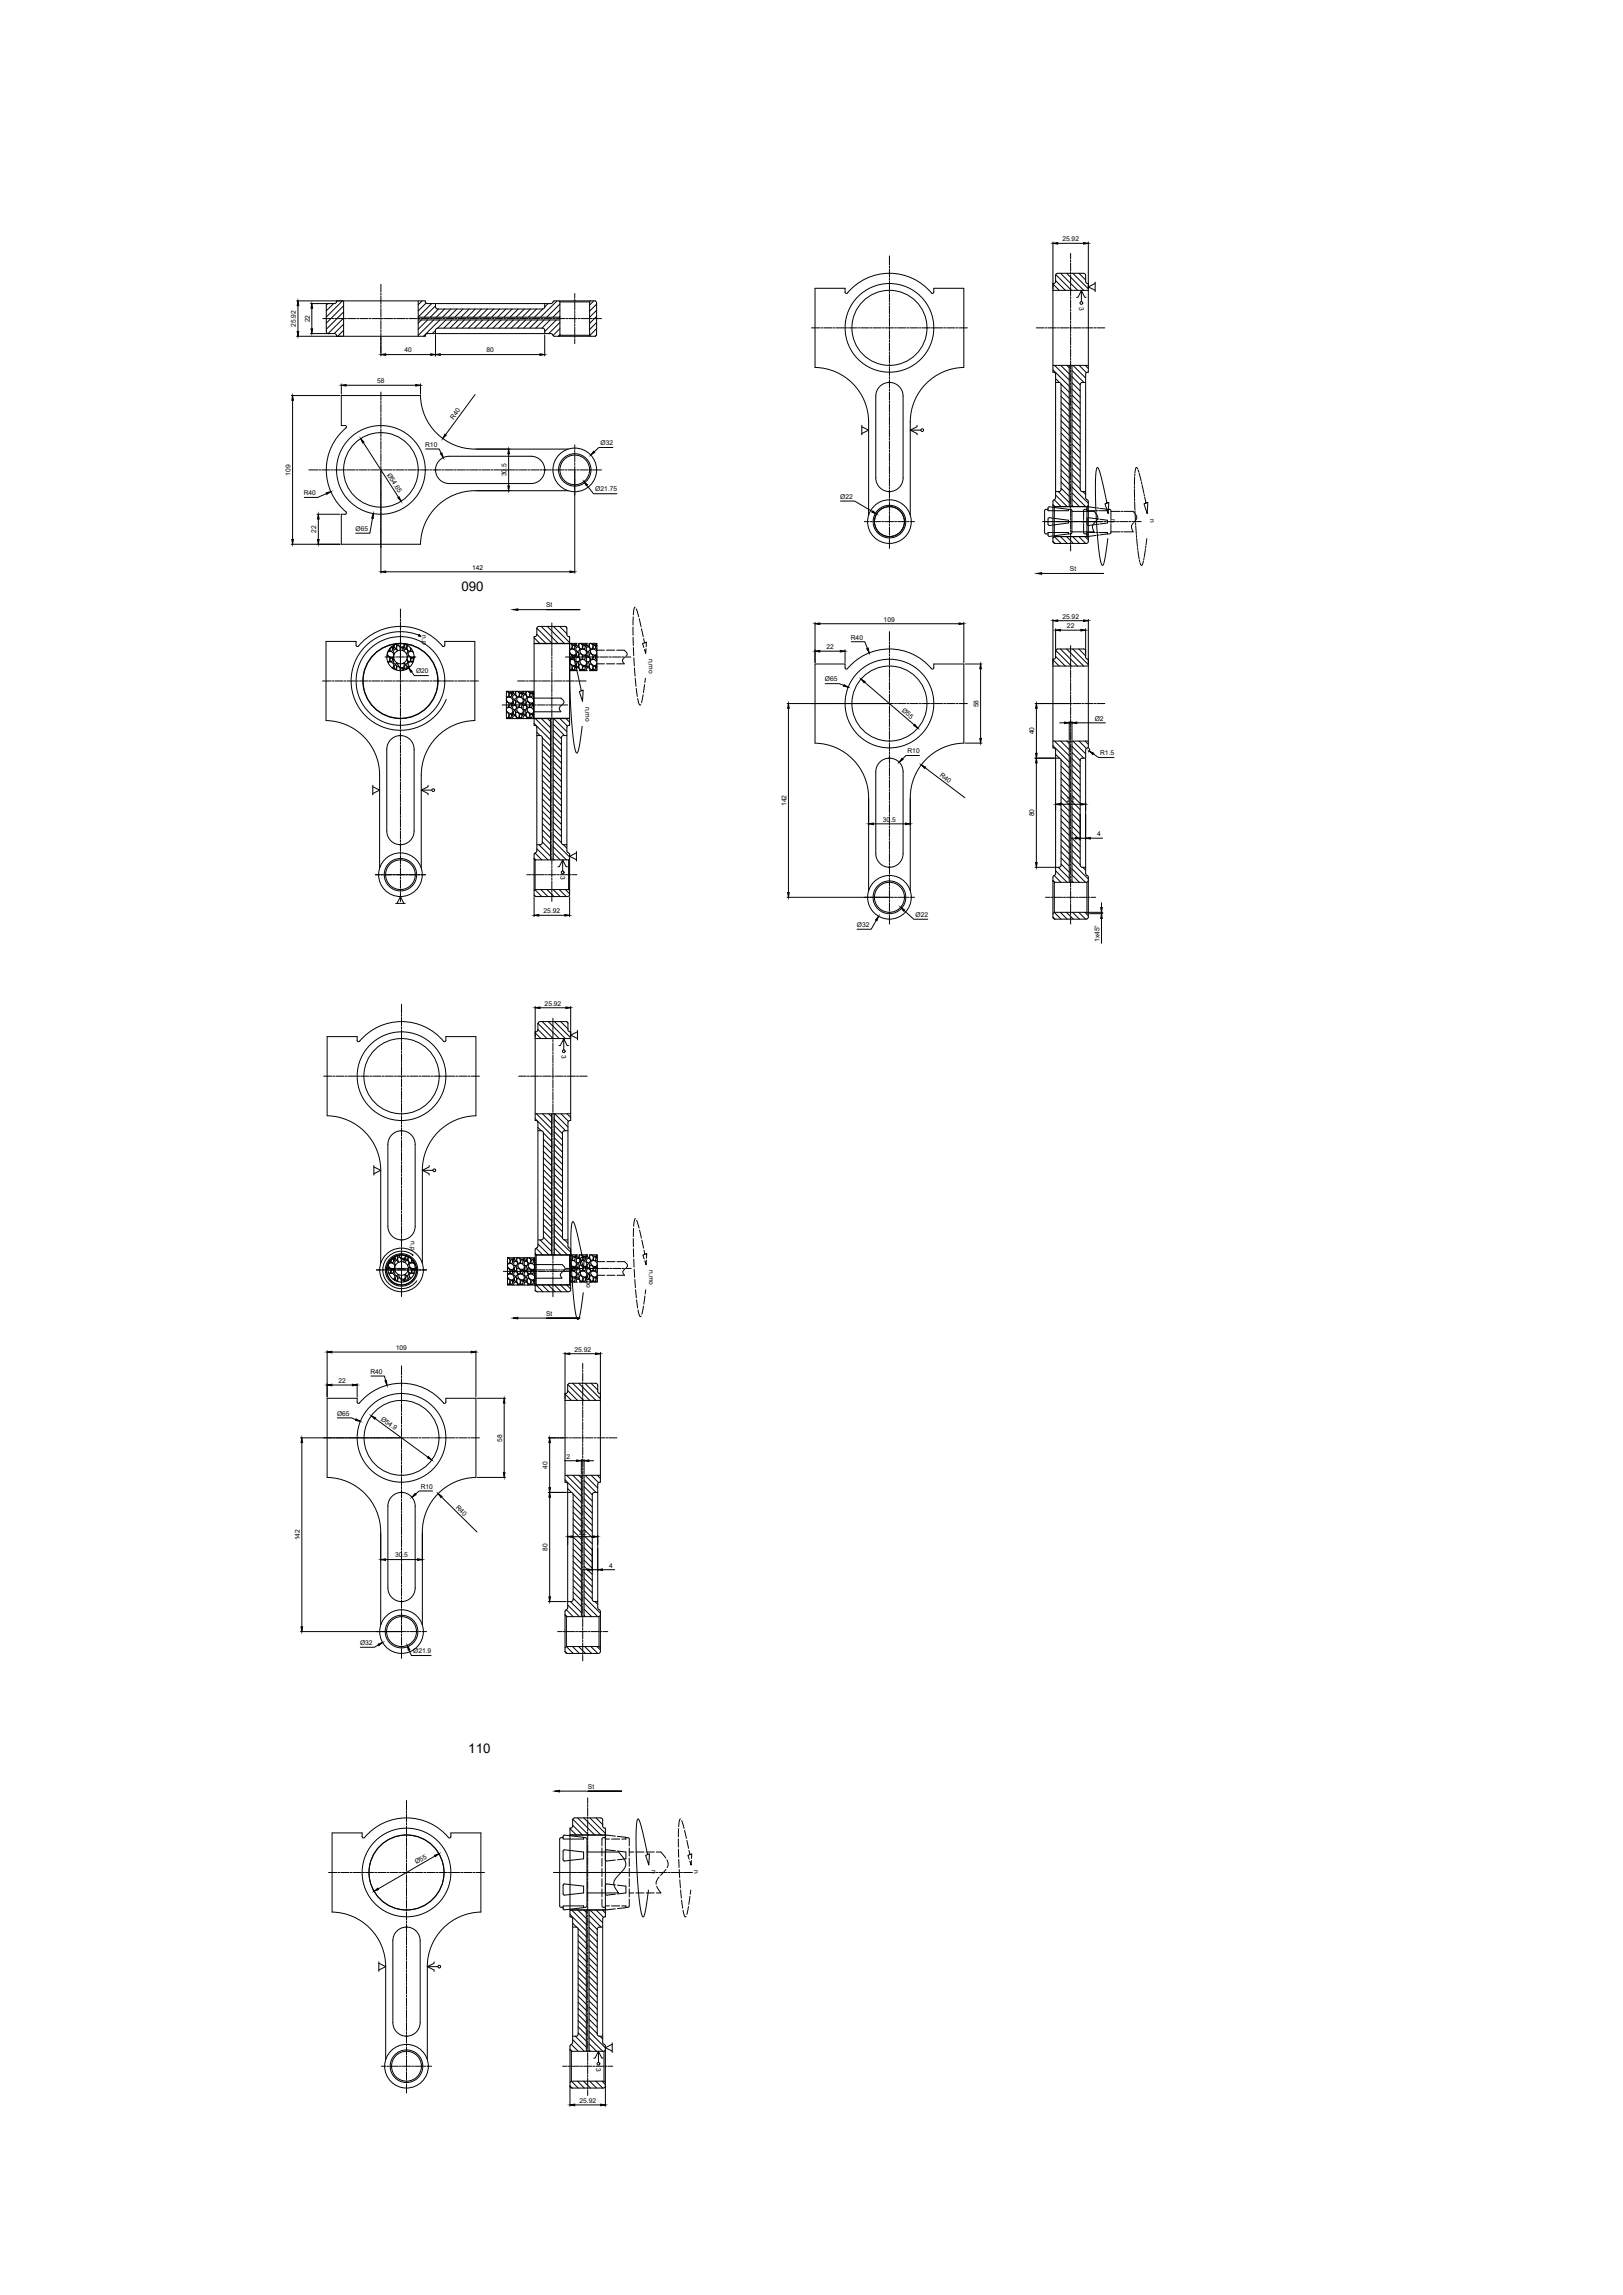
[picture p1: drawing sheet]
<svg xmlns="http://www.w3.org/2000/svg" width="1189mm" height="1682mm" viewBox="0 0 1189 1682" stroke-linecap="round" stroke-linejoin="round" font-family="sans-serif">
<defs><g id="words">
<g font-size="9.8">
<text x="338" y="433">090</text>
<text x="343" y="1285">110</text>
</g>
<g font-size="4.9">
<text x="778" y="177">25.92</text>
<text x="791" y="225" transform="rotate(90 791 225)">3</text>
<text x="217" y="240" transform="rotate(-90 217 240)">25.92</text>
<text x="227" y="236" transform="rotate(-90 227 236)">22</text>
<text x="296" y="258">40</text>
<text x="356" y="258">80</text>
<text x="276" y="281">58</text>
<text x="332" y="308" transform="rotate(-54 332 308)">R40</text>
<text x="311" y="328">R10</text>
<text x="440" y="326">Ø32</text>
<text x="213" y="349" transform="rotate(-90 213 349)">109</text>
<text x="283" y="348" transform="rotate(57 283 348)">Ø54.65</text>
<text x="371" y="349" transform="rotate(-90 371 349)">30.5</text>
<text x="222" y="363">R40</text>
<text x="436" y="360">Ø21.75</text>
<text x="615" y="366">Ø22</text>
<text x="814" y="380" transform="rotate(90 814 380)">n</text>
<text x="843" y="380" transform="rotate(90 843 380)">n</text>
<text x="260" y="389">Ø65</text>
<text x="232" y="391" transform="rotate(-90 232 391)">22</text>
<text x="346" y="418">142</text>
<text x="784" y="418">St</text>
<text x="400" y="445">St</text>
<text x="647" y="456">109</text>
<text x="778" y="453">25.92</text>
<text x="782" y="460">22</text>
<text x="309" y="466" transform="rotate(90 309 466)">n,p</text>
<text x="623" y="469">R40</text>
<text x="605" y="476">22</text>
<text x="475" y="483" transform="rotate(90 475 483)">n,mo</text>
<text x="305" y="494">Ø20</text>
<text x="604" y="499">Ø65</text>
<text x="429" y="518" transform="rotate(90 429 518)">n,mo</text>
<text x="660" y="521" transform="rotate(41 660 521)">Ø55</text>
<text x="717" y="518" transform="rotate(-90 717 518)">58</text>
<text x="802" y="528">Ø2</text>
<text x="758" y="538" transform="rotate(-90 758 538)">40</text>
<text x="665" y="552">R10</text>
<text x="806" y="554">R1.5</text>
<text x="688" y="569" transform="rotate(37 688 569)">R40</text>
<text x="782" y="588">22</text>
<text x="576" y="591" transform="rotate(-90 576 591)">142</text>
<text x="758" y="598" transform="rotate(-90 758 598)">80</text>
<text x="647" y="602">30.5</text>
<text x="804" y="613">4</text>
<text x="411" y="642" transform="rotate(90 411 642)">3</text>
<text x="398" y="669">25.92</text>
<text x="671" y="672">Ø22</text>
<text x="628" y="679">Ø32</text>
<text x="805" y="690" transform="rotate(-90 805 690)">1x45°</text>
<text x="399" y="737">25.92</text>
<text x="411" y="773" transform="rotate(90 411 773)">3</text>
<text x="301" y="910" transform="rotate(90 301 910)">n,p</text>
<text x="430" y="933" transform="rotate(90 430 933)">n,mo</text>
<text x="475" y="931" transform="rotate(90 475 931)">n,mo</text>
<text x="400" y="964">St</text>
<text x="290" y="989">109</text>
<text x="421" y="991">25.92</text>
<text x="271" y="1007">R40</text>
<text x="248" y="1014">22</text>
<text x="247" y="1038">Ø65</text>
<text x="279" y="1040" transform="rotate(36 279 1040)">Ø54.9</text>
<text x="368" y="1057" transform="rotate(-90 368 1057)">58</text>
<text x="415" y="1069">2</text>
<text x="401" y="1076" transform="rotate(-90 401 1076)">40</text>
<text x="308" y="1091">R10</text>
<text x="334" y="1105" transform="rotate(45 334 1105)">R40</text>
<text x="424" y="1125">22</text>
<text x="220" y="1129" transform="rotate(-90 220 1129)">142</text>
<text x="401" y="1137" transform="rotate(-90 401 1137)">80</text>
<text x="289" y="1141">30.5</text>
<text x="446" y="1149">4</text>
<text x="264" y="1206">Ø32</text>
<text x="303" y="1212">Ø21.9</text>
<text x="431" y="1311">St</text>
<text x="305" y="1366" transform="rotate(-30 305 1366)">Ø55</text>
<text x="477" y="1371" transform="rotate(90 477 1371)">n</text>
<text x="508" y="1371" transform="rotate(90 508 1371)">n</text>
<text x="437" y="1516" transform="rotate(90 437 1516)">3</text>
<text x="424" y="1541">25.92</text>
</g>
</g></defs>
<!-- layer: linha de eixo -->
<g fill="none" stroke="#000" stroke-width=".73">
<path d="M652 188v6M652 195v1M652 197v6M784 186v4M784 190v2M784 193v6M784 199v2M279 208v6M279 215v1M279 217v6M421 215v3M421 219v2"/>
<path d="M652 204v1M652 206v6M652 213v1M652 215v6M784 202v6M784 208v2M784 211v6M784 217v2M784 220v6M237 233h6M243 233h2M246 233h6"/>
<path d="M252 233h2M255 233h6M261 233h2M264 233h6M270 233h2M273 233h6M279 224v1M279 226v6M279 233v1M279 235v6M279 233h2M282 233h6"/>
<path d="M288 233h2M291 233h6M297 233h2M300 233h6M306 233h2M309 233h6M315 233h2M318 233h6M324 233h2M327 233h6M333 233h2M336 233h6"/>
<path d="M342 233h2M345 233h6M351 233h2M354 233h6M360 233h2M363 233h6M369 233h2M372 233h6M378 233h2M381 233h6M387 233h2M390 233h6"/>
<path d="M396 233h2M399 233h6M405 233h2M408 233h6M414 233h2M417 233h6M421 221v6M421 228v2M421 230v6M421 237v2M421 239v6M423 233h2"/>
<path d="M426 233h6M432 233h2M435 233h6M652 222v1M652 224v6M652 231v1M652 233v6M652 240v1M784 226v2M784 229v6M784 235v2M784 238v6"/>
<path d="M279 242v1M279 244v6M279 251v1M279 253v6M421 246v2M421 248v4M594 240h7M601 240h2M604 240h6M610 240h2M613 240h6M619 240h2"/>
<path d="M622 240h6M628 240h2M631 240h6M637 240h2M640 240h6M646 240h2M649 240h6M652 242v6M652 249v1M652 251v6M652 258v1M655 240h2"/>
<path d="M658 240h6M664 240h2M667 240h6M673 240h2M676 240h6M682 240h2M685 240h6M691 240h2M694 240h6M700 240h2M703 240h6M759 240h6"/>
<path d="M765 240h2M768 240h6M774 240h2M777 240h6M783 240h2M784 244v2M784 247v6M784 253v2M784 256v6M786 240h6M792 240h2M795 240h6"/>
<path d="M801 240h2M804 240h5M652 260v6M652 267v1M652 269v6M652 276v1M652 278v6M784 262v2M784 265v6M784 271v2M784 274v6M279 287v6"/>
<path d="M279 294v2M279 296v6M652 285v1M652 287v6M652 294v1M652 296v6M784 280v2M784 283v6M784 289v2M784 292v6M784 298v2M279 303v2"/>
<path d="M279 305v6M279 312v2M279 314v6M652 303v1M652 305v6M652 312v1M652 314v6M784 301v6M784 307v2M784 310v6M784 316v2M784 319v6"/>
<path d="M279 321v2M279 323v6M279 330v2M279 332v6M279 339v2M421 326v3M421 330v2M421 332v6M421 339v2M652 321v1M652 323v6M652 330v1"/>
<path d="M652 332v6M652 339v1M784 325v2M784 328v6M784 334v2M784 337v6M226 344h7M234 344h1M236 344h6M243 344h1M245 344h6M252 344h1"/>
<path d="M254 344h6M261 344h1M263 344h6M270 344h1M272 344h6M279 344h1M279 341v6M279 348v2M279 350v6M279 357v2M279 359v6M281 344h6"/>
<path d="M288 344h1M290 344h6M297 344h1M299 344h6M306 344h1M308 344h6M315 344h1M317 344h6M324 344h1M326 344h6M333 344h1M335 344h6"/>
<path d="M342 344h1M344 344h6M351 344h1M353 344h6M360 344h1M362 344h6M369 344h1M371 344h6M378 344h1M380 344h6M387 344h1M389 344h6"/>
<path d="M396 344h1M398 344h6M405 344h1M407 344h6M414 344h1M416 344h6M421 341v6M421 348v2M421 350v6M421 357v2M421 359v4M423 344h1"/>
<path d="M425 344h6M432 344h1M434 344h7M652 341v6M652 348v1M652 350v6M652 357v1M652 359v6M784 343v2M784 346v6M784 352v2M784 355v6"/>
<path d="M831 359v6M831 356v2M831 350v6M831 347v2M833 344a.9 .9 0 0 0-1-1 .9 .9 0 0 0 0 1l-1 3M834 345v1M834 347l2 5M836 353v2M837 355l1 6M279 366v2M279 368v6M279 375v2"/>
<path d="M279 377v6M652 366v1M652 368v6M652 375v1M652 377v6M784 361v2M784 364v6M784 370v2M784 373v6M784 379v2M796 373h-2v1v7M803 372l-6-1-1 1v2h6"/>
<path d="M803 374h2M804 372h1M806 373h5v1h-6M811 373h2l1 1v7M814 375h6M821 375h2M823 375h7l1 1a4 4 0 0 1 1 5M831 365v2M831 368v6M831 374v2M831 377l1 6M838 362v1"/>
<path d="M838 364l1 5 2-1-1 8-2-7h1M279 384v2M279 386v6M279 393v2M279 395v6M633 382h4M637 382h2M640 382h6M646 382h2M649 382h6M652 384v1M652 386v6"/>
<path d="M652 393v1M652 395v7M655 382h2M658 382h6M664 382h2M667 382h3M764 382h44M784 382v6M784 388v2M784 391v6M784 397v2M784 400v4"/>
<path d="M794 384v7h1h1M794 382v1M802 390h-6v2l1 1 6-1M803 380l-6-1-1 1 1 5 6-1M803 390h2M804 380h1M805 392h-1M805 384h-1M805 390h6v1M806 381h5v2l-5 1M809 382h1M811 382h6"/>
<path d="M811 391l-5 1M814 384v7h-1h-2M814 382v1M814 390h6M818 382h1M820 382h6M821 390h2M827 382h1M829 382h7M830 383a4 4 0 0 0 0 6v1h-7M832 382l-1 1M832 383v2"/>
<path d="M832 386v6M832 392l1 2M833 395v6M840 395l-1 4M833 401v2M834 404v6M835 410v2M838 411l-1 2a1 1 0 0 1-1 1 1 1 0 0 1-1-1v-1M838 409v1M839 402l-1 6M839 400v2M293 446v7"/>
<path d="M293 454v1M293 456v6M404 457v6M293 463v1M293 465v33M404 463v2M404 466v6M404 472v2M404 475v6M652 463v7M652 470v2M652 473v6"/>
<path d="M652 479v2M784 473v6M784 480v1M236 499h6M243 499h2M245 499h6M252 499h2M254 499h6M261 499h2M263 499h6M270 499h2M272 499h6"/>
<path d="M279 499h2M281 499h6M287 482h-5M288 499h2M288 482h2M290 499h6M293 499v1M296 482h-6M297 499h2M297 482h2M299 499h6M299 482h6"/>
<path d="M306 499h2M308 499h6M315 499h2M317 499h6M324 499h2M326 499h6M333 499h2M335 499h6M342 499h2M344 499h6M379 499h6M385 499h2"/>
<path d="M388 499h6M394 499h2M397 499h6M403 499h2M404 481v2M404 484v6M404 490v2M404 493v6M404 499v2M406 499h6M412 499h2M414 482h5"/>
<path d="M415 499h6M419 482h2M421 499h2M422 482h6M424 499h5M428 482h2M431 482h6M437 482h2M440 482h6M446 482h2M449 482h6M455 482h2"/>
<path d="M458 482h4M652 482v6M652 488v2M652 491v6M652 497v2M652 500v6M784 482v6M784 489v1M784 491v6M784 498v1M293 501v6M293 508v1"/>
<path d="M293 510v6M293 517v1M293 519v6M368 517h4M373 517h2M375 517h6M382 517h2M384 517h6M391 517h2M393 517h6M400 517h2M402 517h6"/>
<path d="M404 502v6M404 508v2M404 511v6M404 517v2M404 520v6M409 517h2M411 517h5M594 516h7M601 516h2M604 516h6M610 516h2M613 516h6"/>
<path d="M619 516h2M622 516h6M628 516h2M631 516h6M637 516h2M640 516h6M646 516h2M649 516h6M652 506v2M652 509v6M652 515v2M652 518v6"/>
<path d="M655 516h2M658 516h6M664 516h2M667 516h6M673 516h2M676 516h6M682 516h2M685 516h6M691 516h2M694 516h6M700 516h2M703 516h6"/>
<path d="M759 516h6M765 516h2M768 516h6M774 516h2M777 516h6M783 516h2M784 500v6M784 507v1M784 509v6M784 516v1M784 518v6M786 516h6"/>
<path d="M792 516h2M795 516h6M801 516h2M804 516h5M293 526v1M293 528v6M293 535v1M293 537v6M404 526v2M404 529v6M404 535v2M404 538v6"/>
<path d="M652 524v2M652 527v6M652 533v2M652 536v6M784 525v1M784 527v6M784 534v1M784 536v6M293 544v1M293 546v6M293 553v1M293 555v6"/>
<path d="M404 544v2M404 547v6M404 553v2M404 556v6M652 542v2M652 545v6M652 551v2M652 554v6M784 543v1M784 545v6M784 552v1M784 554v6"/>
<path d="M293 562v1M293 564v6M293 571v1M293 573v6M293 580v1M404 562v2M404 565v6M404 571v2M404 574v6M652 560v2M652 563v6M652 569v2"/>
<path d="M652 572v6M652 578v2M784 561v1M784 563v6M784 570v1M784 572v6M784 579v1M293 582v6M293 589v1M293 591v6M293 598v1M404 580v2"/>
<path d="M404 583v6M404 589v2M404 592v6M404 598v2M652 581v6M652 587v2M652 590v6M652 596v2M652 599v6M784 581v6M784 588v1M784 590v6"/>
<path d="M784 597v1M784 599v6M293 600v6M293 607v1M293 609v6M293 616v1M293 618v6M404 601v6M404 607v2M404 610v6M404 616v2M404 619v6"/>
<path d="M652 605v2M652 608v6M652 614v2M652 617v6M784 606v1M784 608v6M784 615v1M784 617v6M293 625v1M293 627v6M293 634v1M293 636v6"/>
<path d="M404 625v2M404 628v6M404 634v2M404 637v6M652 623v2M652 626v6M652 632v2M652 635v6M784 624v1M784 626v6M784 633v1M784 635v6"/>
<path d="M275 641h3M279 641h2M281 641h6M288 641h2M290 641h6M293 643v1M293 645v6M293 652v1M293 654v7M297 641h2M299 641h6M306 641h2"/>
<path d="M308 641h4M386 641h3M390 641h1M392 641h6M399 641h1M401 641h6M404 643v2M404 646v6M404 652v2M404 655v6M408 641h1M410 641h6"/>
<path d="M417 641h1M419 641h4M633 658h4M637 658h2M640 658h6M646 658h2M649 658h6M652 641v2M652 644v6M652 650v2M652 653v6M652 659v2"/>
<path d="M655 658h2M658 658h6M664 658h2M667 658h3M766 658h3M770 658h1M772 658h6M779 658h1M781 658h6M784 642v1M784 644v6M784 651v1"/>
<path d="M784 653v6M784 660v1M788 658h1M790 658h6M797 658h1M799 658h4M652 662v6M652 668v2M652 671v6M784 662v6M784 669v1M784 671v6"/>
<path d="M294 736v7M294 743v2M294 746v6M294 752v2M294 755v6M405 746v6M405 753v2M405 755v6M294 761v2M294 764v6M294 770v2M294 773v6"/>
<path d="M294 779v2M405 762v2M405 764v6M405 771v2M405 773v6M237 789h6M244 789h1M246 789h6M253 789h1M255 789h6M262 789h1M264 789h6"/>
<path d="M271 789h1M273 789h6M280 789h1M282 789h6M289 789h1M291 789h6M294 782v6M294 788v2M294 791v6M294 797v2M294 800v6M298 789h1"/>
<path d="M300 789h6M307 789h1M309 789h6M316 789h1M318 789h6M325 789h1M327 789h6M334 789h1M336 789h6M343 789h1M345 789h6M380 789h6"/>
<path d="M386 789h2M389 789h6M395 789h2M398 789h6M404 789h2M405 780v2M405 782v6M405 789v2M405 791v6M405 798v2M407 789h6M413 789h2"/>
<path d="M416 789h6M422 789h2M425 789h5M294 806v2M294 809v6M294 815v2M294 818v6M405 800v6M405 807v2M405 809v6M405 816v2M405 818v6"/>
<path d="M294 824v2M294 827v6M294 833v2M294 836v6M405 825v2M405 827v6M405 834v2M405 836v6M294 842v2M294 845v6M294 851v2M294 854v6"/>
<path d="M405 843v2M405 845v6M405 852v2M405 854v6M294 860v2M294 863v6M294 869v2M294 872v6M294 878v2M405 861v2M405 863v6M405 870v2"/>
<path d="M405 872v6M405 879v2M294 881v6M294 887v2M294 890v6M294 896v2M294 899v6M405 881v6M405 888v2M405 890v6M405 897v2M405 899v6"/>
<path d="M294 905v2M294 908v6M294 914v2M294 917v24M405 906v2M405 908v6M405 915v2M405 917v6M276 931h3M280 931h1M282 931h6M283 930h5"/>
<path d="M289 931h1M289 930h1M291 931h6M297 930h-6M298 931h1M298 930h1M300 931h6M305 930h-5M307 931h1M309 931h3M369 932h4M374 932h1"/>
<path d="M376 932h6M383 932h1M385 932h6M387 931h3M391 931h1M392 932h1M393 931h6M394 932h6M400 931h1M401 932h1M402 931h6M403 932h6"/>
<path d="M405 924v2M405 926v6M405 933v2M405 935v6M409 931h1M410 932h1M411 931h6M412 932h5M414 930h5M418 931h1M420 930h1M420 931h3"/>
<path d="M422 930h6M429 930h1M431 930h6M438 930h1M440 930h6M447 930h1M449 930h6M456 930h1M458 930h4M294 941v2M294 944v6M405 942v2"/>
<path d="M405 944v6M427 999v4M294 1001v7M294 1009v1M294 1011v6M294 1018v1M294 1020v6M427 1004v2M427 1006v6M427 1013v2M427 1015v6M294 1027v1"/>
<path d="M294 1029v6M294 1036v1M294 1038v6M427 1022v2M427 1024v6M427 1031v2M427 1033v6M237 1054h6M244 1054h1M246 1054h6M253 1054h1M255 1054h6"/>
<path d="M262 1054h1M264 1054h6M271 1054h1M273 1054h6M280 1054h1M282 1054h6M289 1054h1M291 1054h6M294 1045v1M294 1047v6M294 1054v1M294 1056v6"/>
<path d="M298 1054h1M300 1054h6M307 1054h1M309 1054h6M316 1054h1M318 1054h6M325 1054h1M327 1054h6M334 1054h1M336 1054h6M343 1054h1M345 1054h6"/>
<path d="M402 1054h5M408 1054h2M410 1054h6M417 1054h2M419 1054h6M426 1054h2M427 1040v2M427 1042v6M427 1049v2M427 1051v6M427 1058v2M428 1054h6"/>
<path d="M435 1054h2M437 1054h6M444 1054h2M446 1054h6M294 1063v1M294 1065v6M294 1072v1M294 1074v6M427 1060v6M427 1067v2M427 1069v6M427 1076v2"/>
<path d="M427 1078v6M294 1081v1M294 1083v6M294 1090v1M294 1092v6M294 1099v1M427 1085v2M427 1087v6M427 1094v2M427 1096v6M294 1101v6M294 1108v1"/>
<path d="M294 1110v6M294 1117v1M294 1119v6M427 1103v2M427 1105v6M427 1112v2M427 1114v6M294 1126v1M294 1128v6M294 1135v1M294 1137v6M427 1121v2"/>
<path d="M427 1123v6M427 1130v2M427 1132v6M427 1139v2M294 1144v1M294 1146v6M294 1153v1M294 1155v6M427 1141v6M427 1148v2M427 1150v6M427 1157v2"/>
<path d="M427 1159v6M294 1162v1M294 1164v6M294 1171v1M294 1173v6M294 1180v1M427 1166v2M427 1168v6M427 1175v2M427 1177v6M276 1196h3M280 1196h1"/>
<path d="M282 1196h6M289 1196h1M291 1196h6M294 1182v6M294 1189v1M294 1191v6M294 1198v1M294 1200v6M298 1196h1M300 1196h6M307 1196h1M309 1196h3"/>
<path d="M408 1196h4M413 1196h1M415 1196h6M422 1196h1M424 1196h6M427 1184v2M427 1186v6M427 1193v2M427 1195v6M431 1196h1M433 1196h6M440 1196h1"/>
<path d="M442 1196h3M294 1207v1M294 1209v6M427 1202v2M427 1204v6M427 1211v2M427 1213v4M298 1320v6M430 1318v4M298 1327v2M298 1329v6M298 1336v2"/>
<path d="M298 1338v6M430 1323v1M430 1325v6M430 1332v1M430 1334v6M298 1345v2M298 1347v6M298 1354v2M298 1356v6M430 1341v1M430 1343v6M430 1350v1"/>
<path d="M430 1352v6M430 1359v1M241 1372h6M248 1372h1M250 1372h6M257 1372h1M259 1372h6M266 1372h1M268 1372h6M275 1372h1M277 1372h6M284 1372h1"/>
<path d="M286 1372h6M293 1372h1M295 1372h6M298 1363v2M298 1365v6M298 1372v2M298 1374v6M302 1372h1M304 1372h6M311 1372h1M313 1372h6M320 1372h1"/>
<path d="M322 1372h6M329 1372h1M331 1372h6M338 1372h1M340 1372h6M347 1372h1M349 1372h6M405 1372h8M413 1372h9M422 1372h9M430 1361v6M430 1368v1"/>
<path d="M430 1370v6M430 1377v1M430 1379v6M431 1372h49M480 1372h2M483 1372h6M489 1372h2M492 1372h6M498 1372h2M501 1372h6M298 1381v2M298 1383v6"/>
<path d="M298 1390v2M298 1392v6M298 1399v2M430 1386v1M430 1388v6M430 1395v1M430 1397v6M298 1401v6M298 1408v2M298 1410v6M298 1417v2M298 1419v6"/>
<path d="M430 1404v1M430 1406v6M430 1413v1M430 1415v6M298 1426v2M298 1428v6M298 1435v2M298 1437v6M430 1422v1M430 1424v6M430 1431v1M430 1433v6"/>
<path d="M430 1440v1M298 1444v2M298 1446v6M298 1453v2M298 1455v6M430 1442v6M430 1449v1M430 1451v6M430 1458v1M430 1460v6M298 1462v2M298 1464v6"/>
<path d="M298 1471v2M298 1473v6M430 1467v1M430 1469v6M430 1476v1M430 1478v6M298 1480v2M298 1482v6M298 1489v2M298 1491v6M298 1498v2M430 1485v1"/>
<path d="M430 1487v6M430 1494v1M430 1496v6M279 1514h4M284 1514h1M286 1514h6M293 1514h1M295 1514h6M298 1500v6M298 1507v2M298 1509v6M298 1516v2"/>
<path d="M298 1518v6M302 1514h1M304 1514h6M311 1514h1M313 1514h3M412 1514h3M416 1514h2M418 1514h6M425 1514h2M427 1514h6M430 1503v1M430 1505v6"/>
<path d="M430 1512v1M430 1514v6M434 1514h2M436 1514h6M443 1514h2M445 1514h4M298 1525v2M298 1527v7M430 1521v1M430 1523v6M430 1530v1M430 1532v4"/>
</g>
<!-- layer: contornos visiveis -->
<g fill="none" stroke="#000" stroke-width=".73">
<path d="M771 213h26M773 206v-5l2-1h19l1 1v5M773 206v2h-2v65h2v1M795 206l1 2h1v65h-1l-1 1M252 221v25M306 220v26M306 232h104M306 234h104M312 220v2h1h91l2-1h30l1 1v23l-1 1h-30l-2-2h-91l-1 1v1h-65l-2-1-5-1-1-1v-19l1-1 5-1 2-1h65M319 222v3l2 1h77l1-1v-3M409 221h1M410 221v25h22"/>
<path d="M432 221v25M433 221h-1h-22M319 244v-2l2-2h77l1 2v2M410 246h-1M432 246h1M706 269v-58h-22v3a1 1 0 0 1-1 1 1 1 0 0 1-1 0 41 41 0 0 0-62 0l-1-1v-3h-22v58a40 40 0 0 1 39 40M706 269a40 40 0 0 0-39 40M771 268h26M773 274v91l-2 2a5 5 0 0 0 1 4M783 268v103M785 268v103M795 274v91l2 3v26"/>
<path d="M308 290h-58v22h3M308 290a40 40 0 0 0 40 39h68M642 290v60M642 290a10 10 0 0 1 10-10 10 10 0 0 1 10 10M662 290v60M773 280h3l1 2v77v1h-1M795 280h-3l-1 2v77l1 1h1M253 312a1 1 0 0 1 1 1 1 1 0 0 1-1 1 41 41 0 0 0 1 62l-1 1h-3v22h58a40 40 0 0 1 40-39h68M636 309v68M667 309v68M322 338l3-3 4-1h60a10 10 0 0 1 10 10 10 10 0 0 1-10 10h-60a10 10 0 0 1-9-6 10 10 0 0 1 2-10zM642 350a10 10 0 0 0 10 10 10 10 0 0 0 10-10"/>
<path d="M771 370v24M772 371h24M772 371v22M773 360h3M793 360h2M796 371v22M797 370l-1 1M772 393h24M772 393l-1 1v3l1 1h1h23l1-1v-3l-1-1M395 459h19M395 459l-2 1v6l-2 1v65h2v1v91l-2 2v30l2 1h23l1-1v-30l-2-2v-91l1-1h1v-65l-2-1v-6l-1-1M391 472h26"/>
<path d="M771 488h26M391 526h26M391 527h26M393 539h3M396 539l1 1v1v77l-1 1M403 526v104M405 526v104M413 539h2M413 539h-1l-1 2v77l1 1h1M286 542a10 10 0 0 1 11-2 10 10 0 0 1 6 9v60a10 10 0 0 1-10 10 10 10 0 0 1-10-10v-60l1-4zM644 559a10 10 0 0 1 11-3 10 10 0 0 1 7 10v60a10 10 0 0 1-10 10 10 10 0 0 1-10-10v-60v-4zM771 543h26"/>
<path d="M773 556h3l1 1v77l-1 2h-3M783 543v104M785 543v104M795 556h-3l-1 1v77l1 2h3M393 619h3M413 619h2M278 636v-68a40 40 0 0 0-39-40v-58h22v3a1 1 0 0 0 0 1 1.1 1.1 0 0 0 2-1 41 41 0 0 1 62 1l1-1v-3h22v58a40 40 0 0 0-39 40v68M391 629l1 1M417 630v22v1M417 630h-25v22M417 629v1M392 652l-1 1"/>
<path d="M392 652h25M636 653v-68a40 40 0 0 0-39-40v-58h22v2a1 1 0 0 0 1 1 1 1 0 0 0 1 0 41 41 0 0 1 62 0h1v-3h22v58a40 40 0 0 0-39 40v68M771 646l1 1h24l1-1M772 647v22M796 647v22M771 670v-27l2-3v-90v-2h-2v-65l2-1v-5l2-1h19l1 1v5l2 1v65h-1l-1 2v90l2 3v27M772 669l-1 1v2l1 1 1 1h23l1-2v-2l-1-1M772 669h24M394 749h2h19l1 1v5l2 1v65l-1 1-1 1v90l2 3v30l-2 1h-22l-2-1v-30l2-3v-90l-1-1-1-1v-65l2-1zM392 761h26M392 816h26M404 816v104"/>
<path d="M406 816v104M287 832a10 10 0 0 1 11-3 10 10 0 0 1 6 10v60a10 10 0 0 1-10 10 10 10 0 0 1-10-10v-60l1-4zM394 829h3l1 1v77l-1 2h-3M416 829h-3l-1 1v77l1 2h3M392 919l1 1M393 920h24M393 920v22M417 920v22h1M418 919l-1 1M279 926v-68a40 40 0 0 0-39-40v-58h22v3a1 1 0 0 0 1 0 41 41 0 0 1 63 1l1-1v-3h22v58a40 40 0 0 0-40 40v68M393 942h24M393 942h-1"/>
<path d="M414 1026h26M287 1097a10 10 0 0 1 11-3 10 10 0 0 1 6 10v60a10 10 0 0 1-10 10 10 10 0 0 1-10-10v-60l1-4zM414 1081h26M416 1094h3l1 1v77l-1 2h-3M426 1081v104M428 1081v104M438 1094h-3l-1 1v77l1 2h3M279 1191v-68a40 40 0 0 0-39-40v-58h22v3a1 1 0 0 0 0 1 1 1 0 0 0 1-1 41 41 0 0 1 63 1l1-1v-3h22v58a40 40 0 0 0-40 40v68M414 1184v24M415 1185a5 5 0 0 1-1-5l2-2v-90l-1-1-1-1v-65l2-1v-5l1-1h19l2 1v5l2 1v65l-2 1v1v90l2 3v27M415 1185v22M439 1185v22"/>
<path d="M440 1184l-1 1h-24M414 1208l1-1h24l1 1v2v1l-2 1h-23l-1-1zM418 1345h25M418 1400h25M429 1400v103M431 1400v103M290 1416a10 10 0 0 1 11-3 10 10 0 0 1 7 9v60a10 10 0 0 1-10 10 10 10 0 0 1-10-10v-60v-3zM419 1412h3l1 2v77l-1 1h-3M441 1412h-2l-2 2v77l2 1h2M283 1510v-69a40 40 0 0 0-40-40v-58h22v3a1 1 0 0 0 1 1 1 1 0 0 0 1 0 41 41 0 0 1 62 0l1-1v-3h22v58a40 40 0 0 0-39 40v69M418 1502v24M419 1503a5 5 0 0 1-1-4l1-2v-91v-1h-1v-65l1-1v-5l2-2h19l1 1 1 6 1 1v65h-1l-1 1v91l2 3v26"/>
<path d="M419 1503v22M442 1503v22M443 1502l-1 1h-23M418 1526l1-1h23l1 1v3v1h-1h-23l-1-1z"/>
<circle cx="652" cy="240" r="32"/>
<circle cx="652" cy="240" r="28"/>
<circle cx="279" cy="344" r="32"/>
<circle cx="279" cy="344" r="27"/>
<circle cx="421" cy="344" r="16"/>
<circle cx="421" cy="344" r="12"/>
<circle cx="421" cy="344" r="11"/>
<circle cx="652" cy="382" r="16"/>
<circle cx="652" cy="382" r="12"/>
<circle cx="652" cy="382" r="11"/>
<circle cx="293" cy="499" r="32"/>
<circle cx="293" cy="499" r="28"/>
<circle cx="293" cy="499" r="27"/>
<circle cx="652" cy="516" r="32"/>
<circle cx="652" cy="516" r="28"/>
<circle cx="293" cy="641" r="16"/>
<circle cx="293" cy="641" r="12"/>
<circle cx="293" cy="641" r="11"/>
<circle cx="652" cy="658" r="16"/>
<circle cx="652" cy="658" r="12"/>
<circle cx="652" cy="658" r="11"/>
<circle cx="294" cy="789" r="32"/>
<circle cx="294" cy="789" r="28"/>
<circle cx="294" cy="931" r="16"/>
<circle cx="294" cy="931" r="12"/>
<circle cx="294" cy="931" r="11"/>
<circle cx="294" cy="1054" r="32"/>
<circle cx="294" cy="1054" r="27"/>
<circle cx="294" cy="1196" r="16"/>
<circle cx="294" cy="1196" r="12"/>
<circle cx="294" cy="1196" r="11"/>
<circle cx="298" cy="1372" r="32"/>
<circle cx="298" cy="1372" r="28"/>
<circle cx="298" cy="1372" r="27"/>
<circle cx="298" cy="1514" r="16"/>
<circle cx="298" cy="1514" r="12"/>
<circle cx="298" cy="1514" r="11"/>
</g>
<!-- layer: hanchurras -->
<g fill="none" stroke="#000" stroke-width=".73">
<path d="M771 208l5 5M771 213h.1M773 206l7 7M773 201l12 12M777 200l12 13M781 200l13 13M786 200l11 12M790 200l5 5M240 222l-1 1M244 222l-5 6M251 221l-12 11M252 224l-13 13"/>
<path d="M252 229l-13 12M252 233l-12 11M252 238l-7 6M309 234l-3 3M309 220l-3 3M312 222l-6 6M313 234l-7 7M316 222l-10 10M318 234l-12 12M319 224l-8 8M321 226l-6 6M322 234l-12 12"/>
<path d="M326 226l-6 6M327 234l-6 6M330 226l-6 6M331 234l-6 6M335 226l-6 6M336 234l-6 6M339 226l-6 6M340 234l-6 6M344 226l-6 6M345 234l-6 6M348 226l-6 6M349 234l-6 6"/>
<path d="M353 226l-6 6M354 234l-6 6M357 226l-6 6M358 234l-6 6M362 226l-6 6M363 234l-6 6M366 226l-6 6M367 234l-6 6M371 226l-6 6M372 234l-6 6M375 226l-6 6M376 234l-6 6"/>
<path d="M380 226l-6 6M381 234l-6 6M384 226l-6 6M385 234l-6 6M389 226l-6 6M390 234l-6 6M393 226l-6 6M394 234l-6 6M398 226l-6 6M398 234l-6 6M402 222l-3 3M403 234l-6 6"/>
<path d="M407 234l-8 9M408 221l-12 11M410 223l-10 9M410 227l-5 5M410 232h-1M410 236l-8 8M435 221l-3 3M437 232l-5 5M437 223l-5 5M437 227l-5 6M437 236l-5 6M252 242l-5 4"/>
<path d="M319 242l-2 2M410 241l-5 5M410 245l-1 1M437 246h-1M437 241l-5 5M771 271l12 12M773 268l10 11M773 277l3 3M777 268l6 6M782 268l1 2M785 272l9 8M785 276l6 6"/>
<path d="M786 268l9 9M790 268l6 5M795 268l2 2M777 281l6 6M777 286l6 6M777 290l6 6M777 295l6 6M777 299l6 6M785 281l6 6M785 285l6 6M785 290l6 6M785 294l6 6"/>
<path d="M785 298l6 6M777 304l6 6M777 308l6 6M777 313l6 6M777 317l6 6M785 303l6 6M785 307l6 6M785 312l6 6M785 316l6 6M777 322l6 6M777 326l6 6M777 331l6 6"/>
<path d="M777 335l6 6M777 340l6 6M785 321l6 6M785 325l6 6M785 330l6 6M785 334l6 6M785 339l6 6M777 344l6 6M777 349l6 6M777 353l6 6M777 358l6 6M785 343l6 6"/>
<path d="M785 348l6 6M785 352l6 6M785 357l12 12M771 370l2 1M772 366l5 5M773 363l9 8M775 360l8 8M785 361l10 10M785 366l6 5M785 370l1 1M793 360l2 2M771 397l2 1"/>
<path d="M772 393l5 5M777 393l5 5M781 393l5 5M786 393l5 5M790 393l5 5M795 393l2 3M396 459l13 13M401 459l13 13M405 459l12 12M410 459l5 5M414 459l1 1M391 467l5 5"/>
<path d="M393 460l12 12M393 465l7 7M773 477l12 11M777 476l12 12M781 476l13 12M786 476l11 11M790 476l5 5M771 484l5 4M771 488h.1M773 481l7 7M391 530l12 12M392 526l11 12"/>
<path d="M393 537l3 2M396 526l7 7M401 526l2 3M405 531l9 8M405 535l6 6M405 540l6 6M405 526l10 10M410 526l6 6M414 526l3 3M397 541l6 6M397 545l6 6M397 550l6 6"/>
<path d="M397 554l6 6M397 559l6 6M405 544l6 6M405 549l6 6M405 553l6 6M405 558l6 6M771 546l12 12M772 543l11 11M773 553l3 3M777 543l6 6M777 557l6 6M781 543l2 2"/>
<path d="M785 547l9 9M785 551l6 6M785 556l6 6M786 543l9 9M790 543l6 6M795 543l2 2M397 563l6 6M397 568l6 6M397 572l6 6M397 577l6 6M405 562l6 6M405 567l6 6"/>
<path d="M405 571l6 6M405 576l6 6M777 561l6 6M777 566l6 6M777 570l6 6M777 575l6 6M777 579l6 6M785 560l6 6M785 565l6 6M785 569l6 6M785 574l6 6M785 578l6 6"/>
<path d="M397 581l6 6M397 586l6 6M397 590l6 6M397 595l6 6M397 599l6 6M405 580l6 6M405 585l6 6M405 589l6 6M405 594l6 6M405 598l6 6M777 584l6 6M777 588l6 6"/>
<path d="M777 593l6 6M777 597l6 6M785 583l6 6M785 587l6 6M785 592l6 6M785 596l6 6M395 619l8 9M397 604l6 6M397 608l6 6M397 613l6 6M397 617l6 6M405 603l6 6"/>
<path d="M405 607l6 6M405 612l6 6M405 616l12 12M413 619l2 3M777 602l6 6M777 606l6 6M777 611l6 6M777 615l6 6M777 620l6 6M785 601l6 6M785 605l6 6M785 610l6 6"/>
<path d="M785 614l6 6M785 619l6 6M391 629l1 1M392 625l5 5M393 622l8 8M405 621l10 9M405 625l5 5M405 630h1M773 638l9 9M775 636l8 8M777 624l6 6M777 629l6 6"/>
<path d="M777 633l6 6M785 623l6 6M785 628l6 6M785 632l12 12M785 637l10 10M793 636l2 2M391 656l1 1M392 652l5 5M396 652l5 5M401 652l5 5M405 652l5 5M410 652l5 5"/>
<path d="M414 652l3 3M771 645l2 2M772 642l5 5M785 641l6 6M785 646l1 1M771 672l2 2M772 669l5 5M777 669l5 5M781 669l5 5M786 669l5 5M790 669l5 5M795 669l2 2"/>
<path d="M392 757l4 4M394 750l11 11M394 755l7 6M397 749l13 12M402 749l12 12M406 749l12 12M411 749l5 5M415 749l1 1M392 820l12 12M393 816l11 11M397 816l7 7M402 816l2 2"/>
<path d="M406 816l10 10M411 816l5 6M415 816l3 3M394 826l2 3M398 830l6 6M398 835l6 6M398 839l6 6M406 820l8 9M406 825l6 6M406 829l6 6M406 834l6 6M406 838l6 6"/>
<path d="M398 844l6 6M398 848l6 6M398 853l6 6M398 857l6 6M406 843l6 6M406 847l6 6M406 852l6 6M406 856l6 6M398 862l6 6M398 866l6 6M398 871l6 6M398 875l6 6"/>
<path d="M398 880l6 6M406 861l6 6M406 865l6 6M406 870l6 6M406 874l6 6M406 879l6 6M398 884l6 6M398 889l6 6M398 893l6 6M398 898l6 6M406 883l6 6M406 888l6 6"/>
<path d="M406 892l6 6M406 897l6 6M392 919l1 1M393 915l5 5M394 912l8 8M396 909l8 8M398 902l6 6M398 907l6 6M406 901l6 6M406 906l12 12M406 910l10 10M406 915l5 5"/>
<path d="M406 919l1 1M414 909l2 2M392 946l1 1M393 942l5 5M397 942l5 5M401 942l6 5M406 942l5 5M410 942l6 5M415 942l3 3M416 1019l7 7M416 1015l12 11M419 1014l13 12"/>
<path d="M424 1014l13 12M428 1014l12 11M433 1014l5 5M414 1022l5 4M414 1026h.1M414 1085l12 12M415 1081l11 11M416 1091l3 3M420 1081l6 7M420 1095l6 6M420 1100l6 6M424 1081l2 2"/>
<path d="M428 1085l9 9M428 1090l6 6M428 1094l6 6M428 1099l6 6M429 1081l9 10M433 1081l5 6M438 1081l2 3M420 1104l6 6M420 1108l6 6M420 1113l6 6M420 1117l6 6M428 1103l6 6"/>
<path d="M428 1108l6 6M428 1112l6 6M428 1116l6 6M420 1122l6 6M420 1126l6 6M420 1131l6 6M420 1135l6 6M420 1140l6 6M428 1121l6 6M428 1125l6 6M428 1130l6 6M428 1134l6 6"/>
<path d="M428 1139l6 6M420 1144l6 6M420 1149l6 6M420 1153l6 6M420 1158l6 6M428 1143l6 6M428 1148l6 6M428 1152l6 6M428 1157l6 6M415 1180l5 5M416 1176l8 9M418 1174l8 8"/>
<path d="M420 1162l6 6M420 1167l6 6M420 1171l6 6M428 1161l6 6M428 1166l6 6M428 1170l12 12M428 1175l10 10M428 1179l5 6M436 1174l2 2M414 1183l1 2M428 1184l1 1M414 1210l1 2"/>
<path d="M415 1207l5 5M419 1207l5 5M424 1207l5 5M428 1207l5 5M433 1207l5 5M437 1207l3 2M419 1338l8 7M420 1333l11 12M423 1332l13 13M428 1332l12 13M432 1332l11 12M437 1332l4 5"/>
<path d="M418 1340l4 5M418 1345h.1M419 1400l10 11M423 1400l6 6M428 1400l1 2M432 1400l9 9M437 1400l5 5M441 1400l2 2M418 1403l11 12M419 1410l3 2M423 1414l6 6M423 1418l6 6"/>
<path d="M431 1404l9 8M431 1408l6 6M431 1413l6 6M431 1417l6 6M423 1423l6 6M423 1427l6 6M423 1432l6 6M423 1436l6 6M431 1422l6 6M431 1426l6 6M431 1431l6 6M431 1435l6 6"/>
<path d="M431 1440l6 6M423 1441l6 6M423 1445l6 6M423 1449l6 6M423 1454l6 6M423 1458l6 6M431 1444l6 6M431 1449l6 6M431 1453l6 6M431 1457l6 6M423 1463l6 6M423 1467l6 6"/>
<path d="M423 1472l6 6M423 1476l6 6M431 1462l6 6M431 1466l6 6M431 1471l6 6M431 1475l6 6M431 1480l6 6M418 1498l6 5M419 1495l9 8M421 1492l8 8M423 1481l6 6M423 1485l6 6"/>
<path d="M423 1490l6 6M431 1484l6 6M431 1489l12 12M431 1493l10 10M431 1498l6 5M439 1492l2 2M418 1502l1 1M431 1502l2 1M418 1529l1 1M419 1525l5 5M423 1525l5 5M427 1525l6 5"/>
<path d="M432 1525l5 5M436 1525l6 5M441 1525l2 3"/>
</g>
<!-- layer: contornos visiveis -->
<g fill="#000" stroke="#000" stroke-width=".73">
<circle cx="652" cy="280" r=".3"/>
<circle cx="319" cy="344" r=".3"/>
<circle cx="399" cy="344" r=".3"/>
<circle cx="652" cy="360" r=".3"/>
<circle cx="293" cy="539" r=".3"/>
<circle cx="652" cy="556" r=".3"/>
<circle cx="293" cy="619" r=".3"/>
<circle cx="652" cy="636" r=".3"/>
<circle cx="294" cy="829" r=".3"/>
<circle cx="294" cy="909" r=".3"/>
<circle cx="294" cy="1094" r=".3"/>
<circle cx="294" cy="1174" r=".3"/>
<circle cx="298" cy="1412" r=".3"/>
<circle cx="298" cy="1492" r=".3"/>
</g>
<!-- layer: contornos invisiveis -->
<g fill="none" stroke="#000" stroke-width=".73">
<path d="M464 460v6M464 452v6M465 445l-1 1v5M466 446l2 6M468 453l2 6M417 479l2 1v2l-1 1h-1M417 475h.1M417 479v6M417 476h3l2 2v1l-2 1h-1l-2-2zM418 472l1 1v2l-1 1-1-1M418 472l2 1 2-1M419 473h1l1 1-1 2-1-1z"/>
<path d="M421 473h1v1zM422 474h1l1 1 1 1-1 1h-1h-1zM422 479l1-1h1v3h-2zM422 472v1l1 1 1-2M423 472h-6v5M424 480l1-1 2 1v2l-1 1h-1l-1-2zM424 472h6M425 472h-1v2l1 1 1 1 1-1v-2l-2-1M425 476h3l2 2-1 1-1 1h-2l-1-2zM426 472l2 1 1-1M427 473h1l1 1-1 2-1-1zM429 473v1z"/>
<path d="M430 474h1l1 1v1v1h-1h-1zM430 479l1-1v3h-1zM430 472v1l1 1 1-2M432 472h5v5M432 480l1-1 1 1v2v1h-2v-2zM432 472v2v1l2 1v-1v-2l-1-1M433 476h3l1 2v1l-1 1h-2l-2-2zM433 472l3 1 1-1M435 473h1v1v2l-2-1zM436 473h1v1zM437 475v2h6M437 479v6"/>
<path d="M444 477h6M452 477h5h1a2.2 2.2 0 0 1 1 4M464 467v6M464 475v6M470 461l1 6M471 468l1 3h1v3M472 471l-1 1 1 3M473 475v4l-1-3M417 487l2 1v2l-1 1h-1M417 486v6h6M417 484l3-1 2 2v2l-2 1-1-1-2-1zM418 492l1-1 2 1"/>
<path d="M419 481l1-1 1 1-1 2h-1zM419 489l1-1 1 1-1 2h-1zM421 480h1v2zM421 488h1v1zM422 486h1h1v3l-2-1zM423 482h-1v1v2h1h1l1-2-1-1h-1M423 489l-1 1v2M423 489l1 1v2M424 487h1l2 1v2l-1 1h-1l-1-2zM424 492h6M425 484l3-1 2 2-1 2-1 1-2-1-1-1zM427 481l1-1 1 1-1 2h-1z"/>
<path d="M427 489l1-1 1 1-1 2h-1zM428 491l-3 1M428 491v1M429 480v2zM429 488v1zM430 486h1v3l-1-1zM431 482h-1l-1 1 1 2h1h1v-2v-1h-1M431 489l-1 1v2M431 489l1 1v2M432 487h1l1 1v2v1h-2v-2zM433 484l3-1 1 2v2l-1 1-2-1-2-1zM435 481l1-1v1v2h-2z"/>
<path d="M435 489l1-1v1v2h-2zM436 491l-3 1M436 491v1M436 480h1v2zM436 488h1v1zM437 486v6h-5M437 483v1M437 490v2M437 487h6M444 487h6M457 482a2.6 2.6 0 0 0 0 5h-5M464 482l1 6"/>
<path d="M465 490v6M465 497l1 6M473 497l-1 3M466 505l1 5M467 512l1 4a.8 .8 0 0 0 0 1 .8 .8 0 0 0 1-1M471 509l-1 6M472 502l-1 6M466 893l-1 1-1 5M466 894l2 6M418 920l1 1v2v1h-2M418 920l3 1 1-1M423 920v1v1l1-2"/>
<path d="M423 920h-6v5M424 920h6M425 920h-1v2l1 2h1l1-1v-2l-1-1M426 920l2 1 2-1M430 920v1l1 1 1-2M432 920h5v5M433 920h-1v2l1 2h1v-1v-2l-1-1M434 920l2 1 1-1M464 908v6M464 915v6M464 900v6M468 902l2 5"/>
<path d="M470 909l1 6M472 916v3h2v3M472 919l-1 1 1 3M417 927l2 1v2v1h-2M417 935l2 1v2v1h-2M417 934v6h6M417 927v6M418 932h3l1 1v2l-1 1-2-1-1-1zM418 925l3-1 1 2v2h-1h-2l-1-2zM420 929h1v3l-2-1zM420 922l1-1v1v2h-2zM420 937l1-1v1v2h-2z"/>
<path d="M421 939l-3 1M421 939v1M421 929l1-1v2zM421 936h1v1zM421 921h1v1zM422 940v-2l1-1 2 1v2M422 923l1-1 2 1v1l-1 1-1 1-1-1zM422 930h1h2v2l-1 1h-1h-1zM423 935v-1h1v3l-1-1zM423 927v-1h1v3h-1zM424 928l1-1 2 1v2l-1 1h-1l-1-1zM424 935h1l2 1v2l-1 1h-1l-1-2z"/>
<path d="M424 940h6M425 932h3l2 1v2l-2 1-2-1-1-1zM425 925l3-1 2 2v2h-2h-2l-1-2zM427 929h1h1l-1 3-1-1zM427 922l1-1 1 1-1 2h-1zM427 937l1-1 1 1-1 2h-1zM428 939l-3 1M428 939l1 1M429 929l1-1v2zM429 936h1v1zM429 921h1v1zM430 940v-2l1-1 1 1v2"/>
<path d="M430 923l1-1 1 1 1 1-1 1-1 1-1-1zM430 930h1h1l1 2-1 1h-1h-1zM430 935l1-1h1l-1 3-1-1zM430 927l1-1h1l-1 3h-1zM432 928l1-1 1 1v2v1h-1l-1-1zM432 935h1l1 1v2v1h-1l-1-2zM433 932h3l1 1v2l-1 1-2-1-1-1zM433 925l3-1 1 2v2h-1h-2l-1-2zM435 929h1h1l-1 3-1-1zM435 922l1-1 1 1-1 2h-1zM435 937l1-1 1 1-1 2h-1zM436 939l-3 1"/>
<path d="M436 939v1M436 929l1-1v2zM436 936h1v1zM436 921h1v1zM437 934v6h-5M437 923v2M437 931v1M437 938v2M437 927v6M437 925h6M437 935h6M444 925h7"/>
<path d="M444 935h7M452 925h5h1a2.2 2.2 0 0 1 1 4M458 930a2.6 2.6 0 0 0-1 5h-5M464 923v6M465 930v6M465 938v6M473 924v3l-1-3M466 945v6M466 953l1 6M471 957l-1 6M472 950v6M473 945v3"/>
<path d="M467 960l1 4a.7 .7 0 0 0 1 1 .7 .7 0 0 0 1 0M498 1333v1l-1 5M499 1334l2 6M441 1354v6M443 1347v1h3M448 1348h6M451 1346l-7-1-1 2h-1l-1 1v5M451 1356h-7l-1 1 1 7 7-1M452 1346l6 1v1h-3M452 1357h6v5l-6 1M458 1347h2l1 1v5M461 1354v6"/>
<path d="M461 1357h3M466 1357h6M473 1357h6M481 1357h3l4 5M497 1348v6M497 1355v6M497 1340v6M501 1342l2 5M503 1349l1 6M505 1356v3h2v3M505 1359l-1 1 1 3M441 1362v6"/>
<path d="M441 1369v6M441 1377v6M461 1362v6M461 1369v6M461 1377v6M483 1376a6 6 0 0 0-2 5M488 1370l-4 5M489 1363a5 5 0 0 1 0 6M497 1363v6M498 1370v6M498 1378v6M506 1364v3l-1-3"/>
<path d="M441 1392v5l1 1h1M441 1384v6M443 1398l1 1v1l7-1M446 1397h-3v1M448 1397h6M451 1381h-7l-1 1 1 7 7-1M452 1382h6v5l-6 1M455 1397h3v1l-6 1M461 1392v5l-1 1h-2M461 1384v6M461 1387h3M466 1387h6"/>
<path d="M473 1387h6M481 1382l3 5h-3M499 1385v6M499 1393l1 6M504 1397l-1 6M505 1390v6M506 1385v3M500 1400l1 4a.7 .7 0 0 0 1 1 .7 .7 0 0 0 1 0"/>
</g>
<!-- layer: aux -->
<g fill="none" stroke="#000" stroke-width=".73">
<path d="M792 213l-2 5h-1M796 218h-1l-3-5v8M802 208l-5 2 5 3M802 207v7M631 313l5 2-5 3M631 312v7M667 315l5 3v1M667 315h8M672 312v1l-5 2M765 374v16l1 1h2M768 373h-2l-1 1M768 372l15 1v1h-15z"/>
<path d="M768 380l15 1v2l-14 2-1-1zM783 373h2v1M785 374v16v1h-2M785 375h16l1 1a4 4 0 0 1 1 6l-1 1a4 4 0 0 0-1 6v1h-16M811 369h-2l3 7v-8l-1 1-4-18-2-7a.9 .9 0 0 0-1-1 .9 .9 0 0 0-1 1l-1 13 1 23 2 23 2 10a.9 .9 0 0 0 1 1 .9 .9 0 0 0 0-1l3-18M768 390h15v1l-14 2-1-1zM763 420h45h-24M379 447h46h-25M284 478h3l1 1v2l-1 1-2-1-1-1v-1M285 475v1v1h-1M286 475h1h1l-1 2h-1zM287 475l1-1v2z"/>
<path d="M288 473l-1 1M290 476h-1l-1 1 1 2M290 476h1v1M290 472v2v1h-1v-2v-1M291 472l2 2h2l1-1v-1M293 477v-3l-1-1-1 1v1v2M293 477v-2h1h1v2M295 475l1-1v2zM297 472l-1 1 1 2 1-2M297 476h-1v1M297 476h1l1 1-1 2M299 473l-1 1v1l1 2h1l1-1v-1"/>
<path d="M301 475v2h1M303 478h-1l-1-1-2 1v2l1 1 2 1 1-1M307 466a36 36 0 0 0-47 20 36 36 0 0 0 20 47 36 36 0 0 0 47-20M307 465l1 2-1-1zM283 481h1l1 1v2v1h-1M284 486l3-1 1 2v2h-1M286 483l1-1 1 1-1 2h-1zM288 490v-1v1M288 482h-1l1 1M289 488l1-1v3h-1zM289 484l-1 1 1 1 1 1 1-1M291 491v-2l1-1 1 2v2"/>
<path d="M295 491l-1-1h-1v2M295 490l1-1v2zM295 486l1 1v2l-1 1-2-1-2-2v-1M296 488l1-1h1v3h-1zM298 484l1 1-1 1-1 1-1-1M298 481h1l2 1v2l-1 1h-1l-1-2M300 489l-1-1-1 1v1M301 483l1-1 1 1-1 2h-1zM302 486l-1-1-2 1v1l1 2M303 482v1M371 514l2 1v2l-1 1h-1M371 507h20v20h-20z"/>
<path d="M371 518h.1M371 511h.1M371 519h3l2 1v2l-2 1-2-1-1-1zM371 512l3-1 2 2v2h-2h-2l-1-2zM371 507l2 1v2l-1 1h-1M372 507l2 1 2-1M373 516h1h1l-1 3-1-1zM373 509l1-1 1 1-1 2h-1zM375 516v-1v2zM375 508v1zM376 510l1-1 1 1v1v1l-1 1-1-1zM376 517h1h1v2v1h-1h-1z"/>
<path d="M376 514l1-1v3h-1zM376 507v1l1 1 1-2M378 515l1-1 1 1v2v1h-1l-1-1zM378 507v2l1 2h1v-1v-2l-1-1M379 519h3l1 1v2l-1 1-2-1-1-1zM379 512l3-1 1 2v2h-1h-2l-1-2zM379 507l3 1 1-1M381 516h1v3l-2-1zM381 509l1-1v1v2h-2zM382 516l1-1v2zM382 508h1v1zM383 510l2-1 1 1v1l-1 1v1l-2-1z"/>
<path d="M383 517h2h1v2l-1 1h-2zM384 514l1-1v3h-1zM384 507v1l1 1v-2M385 515l1-1 2 1v2l-1 1h-1l-1-1zM386 507h-1v2l1 2h1l1-1v-2l-1-1M386 519h3l2 1v2l-2 1-2-1-1-1zM386 512l3-1 2 2v2h-2h-2l-1-2zM387 507l2 1 2-1M388 516h1h1l-1 3-1-1zM388 509l1-1 1 1-1 2h-1zM390 516l1-1v2zM390 508h1v1z"/>
<path d="M391 512h20h1a2.3 2.3 0 0 1 1 2 2.3 2.3 0 0 1-1 3h-1a2.5 2.5 0 0 0-1 2 2.5 2.5 0 0 0 1 3h-20M391 510v2M391 518v1M426 506l-2 1 3 7v-8h-1l-4-16-2-9a.9 .9 0 0 0-1-1 1.1 1.1 0 0 0-1 2l-1 12 1 24 2 23 2 10a.9 .9 0 0 0 1 1 .9 .9 0 0 0 0-1l3-19M371 522l2 1v2l-1 1h-1M371 526h.1M373 524l1-1 1 1-1 2h-1zM374 526l-3 1M374 526v1M375 523v1zM376 527v-2l1-1 1 1v2M376 522l1-1v3l-1-1z"/>
<path d="M378 522h1l1 1v2v1h-1l-1-2zM381 524l1-1v1v2h-2zM382 526l-3 1M382 526v1M382 523h1v1zM383 527v-2l2-1 1 1v2M384 522l1-1v3l-1-1zM385 522h1l2 1v2l-1 1h-1l-1-2zM386 527l2-1 2 1M388 524l1-1 1 1-1 2h-1zM390 523h1v1zM391 525v2"/>
<path d="M273 577l5 2-5 3M273 576v7M309 579l5 3v1M309 579h7M314 576v1l-5 2M412 630l-2 5h-1M416 635h-1l-3-5v8M422 625l-5 3 5 2M422 624v7M290 662h7M291 662l2-5 3 5M423 756l-5 3 5 2"/>
<path d="M423 755v7M413 761l-3 5h-1M416 766h-1l-2-5v8M274 855l5 3-5 2M274 854v7M309 858l5 2v1M309 858h8M314 854v1l-5 3M292 920l1 2h2h2v-2M302 920a14 14 0 0 0-19 3 14 14 0 0 0 3 19 14 14 0 0 0 19-3M302 919l1 1h-1zM284 929h1l1 1v2v1h-1"/>
<path d="M286 923v2v1l-1-1M287 923h1v3l-2-1zM287 931l1-1v1v2h-2zM288 933l-3 1M288 926h-3M288 926l1 1v2l-1 1-2-1-1-1v-1M288 933l1 2v2l-1 1M288 923l1-1v2zM288 938h1M289 921v1h-2M289 930h-1l1 1M290 936v-1l1 1v3l-1-1z"/>
<path d="M290 932l-1 1v2h1l2-1M290 924h-1v2l1 1M290 924h2v1M291 920v2l-1 1v-2M292 939l-1-2 1-1 2 2v2M294 925v-2l-2-2-1 1v2l1 1M294 925h.1M294 925v-2h1h1v2M296 940v-1l-1-1-1 1v1M296 938h1v1zM296 923l1-1v2zM296 934l1 1v2l-2 1-2-1-1-2v-1"/>
<path d="M297 936l1-1 1 1-1 3-1-1zM298 920l-1 1v2h1l1-2M298 924h-1v1M298 924h1l1 2-2 1M299 932l1 1-1 1-1 1-1-1M299 929h1l2 1v2l-1 1h-1l-1-2M300 921l-1 1v2l1 1 1 1 1-1v-2M301 937l-1-1-1 1v1M302 923v2l1 1M302 931l1-1 1 1-1 2h-1zM303 933l-3 1v1l1 2M303 926h-3v2l1 1 2 1 1-1"/>
<path d="M303 933v1M303 926h1M303 925v1M304 930h-1l1 1M372 929l1 2v2v1l-1-1M372 922h20v20h-20zM372 937l1 1v2v1h-1M372 926h.1M372 934h3l1 2v1l-1 1h-2l-1-2zM372 927l3-1 1 2v2l-1 1-2-1-1-2zM372 922l1 1v2v1h-1M373 922l2 1 1-1"/>
<path d="M374 931h1l1 1-1 2-1-1zM374 924l1-1 1 1-1 2h-1zM374 939l1-1 1 1-1 2h-1zM375 931l1-1v2zM375 938h1v2zM375 923h1v1zM377 932h1h1v2v1h-1h-1zM377 925l1-1 1 1v1v1l-1 1-1-1zM377 937l1-1v3l-1-1zM377 929l1-1v1v2h-1zM377 922v1l1 1v-2M379 930l1-1 1 2v2l-1 1-1-1v-1z"/>
<path d="M379 937h1l1 1v2l-1 1h-1v-2zM379 922v2v2h1l1-1v-2l-1-1M379 934h3l2 2v1l-1 1h-2l-2-2zM379 927l3-1 2 2v2l-1 1-2-1-2-2zM380 922l3 1 1-1M381 931h1l1 1-1 2-1-1zM381 924l1-1 1 1-1 2h-1zM381 939l1-1 1 1-1 2h-1zM383 931l1-1v2zM383 938h1v2zM383 923h1v1zM384 925l1-1 1 1 1 1-1 1-1 1-1-1z"/>
<path d="M384 932h1h1l1 2-1 1h-1h-1zM384 937l1-1h1v3l-1-1zM384 929l1-1 1 1v2h-1zM384 922l1 1v1l1-2M386 930l1-1 2 2v2l-1 1-1-1-1-1zM386 937h1l2 1v2l-1 1h-1l-1-2zM387 922h-1v2l1 2h1l1-1v-2l-2-1M387 934h3l2 2v1l-2 1h-2l-1-2zM387 927l3-1 2 2v2l-2 1-2-1-1-2zM388 922l2 1 2-1M389 931h1l1 1-1 2-1-1zM389 924l1-1 1 1-1 2h-1z"/>
<path d="M389 939l1-1 1 1-1 2h-1zM391 931v-1v2zM391 938v2zM391 923v1zM392 927h20a2.3 2.3 0 0 1 2 3 2.3 2.3 0 0 1-1 2h-1a2.6 2.6 0 0 0 0 5h-20M392 925v2M392 933v2M427 921l-2 1 3 7v-8h-1l-6-25a1.1 1.1 0 0 0-2-1 1 1 0 0 0 0 2l-1 12 1 24 1 20 3 13a.9 .9 0 0 0 1 1 .9 .9 0 0 0 0-1l3-19M372 941h.1M375 941l-3 1M375 941v1M376 942l1-2h1h1v2"/>
<path d="M382 941l-2 1M382 941l1 1M384 942v-2h1h1l1 2M387 942l2-1 2 1M392 940v2M379 966h46h-25M410 1313h45h-24M412 1347v1h15v-1l-14-2v1l-1 1h-2v50l1 1h1M413 1356l14 1v5l-14 2-1-1zM427 1347h2l1 1v49l-1 1h-2M430 1357h23a13 13 0 0 1 5 10l-1 3-5 5a7 7 0 0 0 0 11l1 1h-23M474 1359l-1 1 2 7 1-8h-2l-3-17-3-8a.9 .9 0 0 0-1-1 1 1 0 0 0 0 2l-1 12 1 24 1 21 2 12a.9 .9 0 0 0 1 1 .9 .9 0 0 0 1-1l3-19"/>
<path d="M412 1397h15v1l-13 2a1.8 1.8 0 0 1-2-3zM413 1381l14 1v5l-14 2-1-1zM278 1439l5 2-5 3M278 1438v7M318 1438v1l-5 2M313 1441l5 3v1M313 1441h8M448 1498l-5 3 5 2M448 1497v7M438 1503l-2 5h-1M442 1508h-1l-3-5v9"/>
<circle cx="792" cy="222" r="1"/>
<circle cx="676" cy="315" r="1"/>
<circle cx="293" cy="482" r="10"/>
<circle cx="293" cy="482" r="5"/>
<circle cx="317" cy="579" r="1"/>
<circle cx="412" cy="639" r="1"/>
<circle cx="413" cy="770" r="1"/>
<circle cx="318" cy="858" r="1"/>
<circle cx="294" cy="930" r="10"/>
<circle cx="294" cy="930" r="5"/>
<circle cx="322" cy="1441" r="1"/>
<circle cx="438" cy="1513" r="1"/>
</g>
<path d="M759 420h4v1zM376 447l3-1v1zM376 966l3-1v2zM406 1313l4-1v1z" fill="#000" stroke="#000" stroke-width=".73"/>
<!-- layer: cotagem -->
<g fill="none" stroke="#000" stroke-width=".73">
<path d="M771 177v35M775 178h19M797 177v35M217 221h34M218 224v19M227 222h15M228 226v15M217 246h34M227 244h15M279 247v14M283 260h33M319 245v16"/>
<path d="M323 260h73M399 245v16M213 290h36M214 293v102M250 281v8M254 282h51M308 281v8M348 289l-22 30M266 324l26 40M312 329h10l1 3M349 329h25M373 333v23"/>
<path d="M449 328h-10l-4 3M279 345v75M349 360h25M421 345v75M430 356l5 6h17M232 377h17M239 362l-6 3h-10M273 380l-2 11h-10M616 367h10l13 8M213 399h36M233 380v15M283 419h135"/>
<path d="M597 456v30M601 457h102M706 456v30M771 454v33M775 455h19M797 454v33M601 477h15M619 476v10M624 470h9l2 5M773 461v17M777 462h15M795 461v17"/>
<path d="M301 492l2 3h11M633 500l37 31M707 487h12M718 490v51M577 516h74M578 519v135M604 501h11l3 1M758 516h25M759 519v33M776 530h4M783 529v13M783 530h2"/>
<path d="M785 529v13M789 530h21M673 554h-9l-3 2M707 545h12M758 556h15M759 559v73M798 548a1.6 1.6 0 0 1-1 3M801 553l4 2h11M678 563l29 22M636 586v19M667 586v19M773 588v6"/>
<path d="M777 589h15M791 597v18M795 588v6M795 597v18M640 604h23M784 614h4M791 614h4M799 614h9M758 636h15M391 657v15M417 657v15M577 658h74"/>
<path d="M395 671h19M642 675l-4 6h-10M662 667l7 7h11M797 669h11M798 670h10M807 662v3M807 669v1M807 673v18M392 738v22M396 739h19M418 738v22M240 990v34"/>
<path d="M243 991h102M349 990v34M414 991v34M417 992h19M440 991v34M243 1015h15M262 1014v10M272 1009h10l1 3M247 1039h10l4 1M275 1040l38 28M350 1025h20M369 1028v51"/>
<path d="M220 1054h73M221 1057v135M402 1054h11M403 1057v33M414 1071h8M426 1070v10M426 1071h2M428 1070v10M431 1071h4M317 1093h-10l-3 2M323 1097l26 26M350 1083h20"/>
<path d="M402 1094h13M403 1097v73M279 1124v20M309 1124v20M416 1125v7M419 1126h15M434 1135v16M438 1125v7M438 1135v16M282 1143h24M427 1150h3M434 1150h4"/>
<path d="M441 1150h9M402 1174h13M220 1196h73M277 1206l-3 1h-10M300 1209l1 4h15M319 1360l-42 24M418 1529v15M443 1529v15M421 1543h19"/>
</g>
<g fill="#000" stroke="#000" stroke-width=".73">
<path d="M771 178h4v1zM794 178h3l-3 1zM218 221l1 3h-1zM228 222l1 4h-1zM218 243h1l-1 3zM228 241h1l-1 3zM279 260l4-1v1zM316 259l3 1h-3zM319 260l4-1v1zM396 259l3 1h-3zM214 290l1 3h-1zM250 282h4v1z"/>
<path d="M305 282h3l-3 1zM326 318l1 1-3 2zM264 321l3 3-1 1zM323 332h1l1 3zM373 329v4h-1zM435 331l1 1-3 2zM372 356h1v4zM428 353l2 2-1 1zM239 361l3-1-3 2zM273 376v4h-1zM291 365l1-1 2 3zM639 374l3 3-3-2z"/>
<path d="M214 395h1l-1 4zM233 377l1 3h-1zM233 395h1l-1 4zM279 419h4v1zM418 419h3l-3 1zM597 457h4v1zM703 457h3l-3 1zM771 455l4-1v2zM794 454l3 1-3 1zM597 477h4v1zM616 477h3l-3 1zM635 475h1l1 3z"/>
<path d="M773 462l4-1v1zM792 461l3 1h-3zM299 490l3 2-1 1zM631 498l3 2h-1zM718 487l1 3h-1zM578 516v3h-1zM618 502l3 2-3-1zM759 516l1 3h-1zM670 531l2 3-3-2zM780 529l3 1h-3zM785 530l4-1v1zM661 556l1 1-3 2z"/>
<path d="M718 541h1l-1 4zM759 556l1 3h-1zM759 552h1l-1 4zM798 551l3 1v1zM675 561l3 1-1 1zM773 589h4v1zM792 589h3l-3 1zM636 604l4-1v1zM663 603l4 1h-4zM788 614h3l-3 1zM795 614h4v1zM759 632h1l-1 4z"/>
<path d="M577 654h1v4zM391 671l4-1v1zM414 670l3 1h-3zM644 672l-2 3-1-1zM660 665l3 2-1 1zM806 665h1v4zM807 670v3h-1zM392 739l4-1v1zM415 738l3 1h-3zM240 991l3-1v2zM345 990l4 1-4 1zM414 992h3v1z"/>
<path d="M436 992h4l-4 1zM240 1015h3v1zM258 1015h4l-4 1zM282 1012h1v3zM261 1040l3 2-4-1zM272 1038l3 1-1 1zM369 1025l1 3h-1zM221 1054l1 3h-1zM403 1054v3h-1zM314 1068l2 2-3-2zM369 1079h1l-1 4zM422 1070l4 1h-4z"/>
<path d="M428 1071l3-1v1zM304 1095h1l-3 2zM321 1095l3 2-1 1zM402 1090h1v4zM403 1094v3h-1zM416 1126h3v1zM434 1126h4l-4 1zM279 1143l3-1v2zM306 1142l3 1-3 1zM430 1150h4l-4 1zM438 1150h3v1zM402 1170h1v4z"/>
<path d="M221 1192h1l-1 4zM277 1205l3-1-2 2zM298 1206l2 3h-1zM318 1360l4-1-3 2zM274 1386l3-2v1zM418 1543l3-1v1zM440 1542l3 1h-3z"/>
</g>
<use href="#words"/>
</svg>
